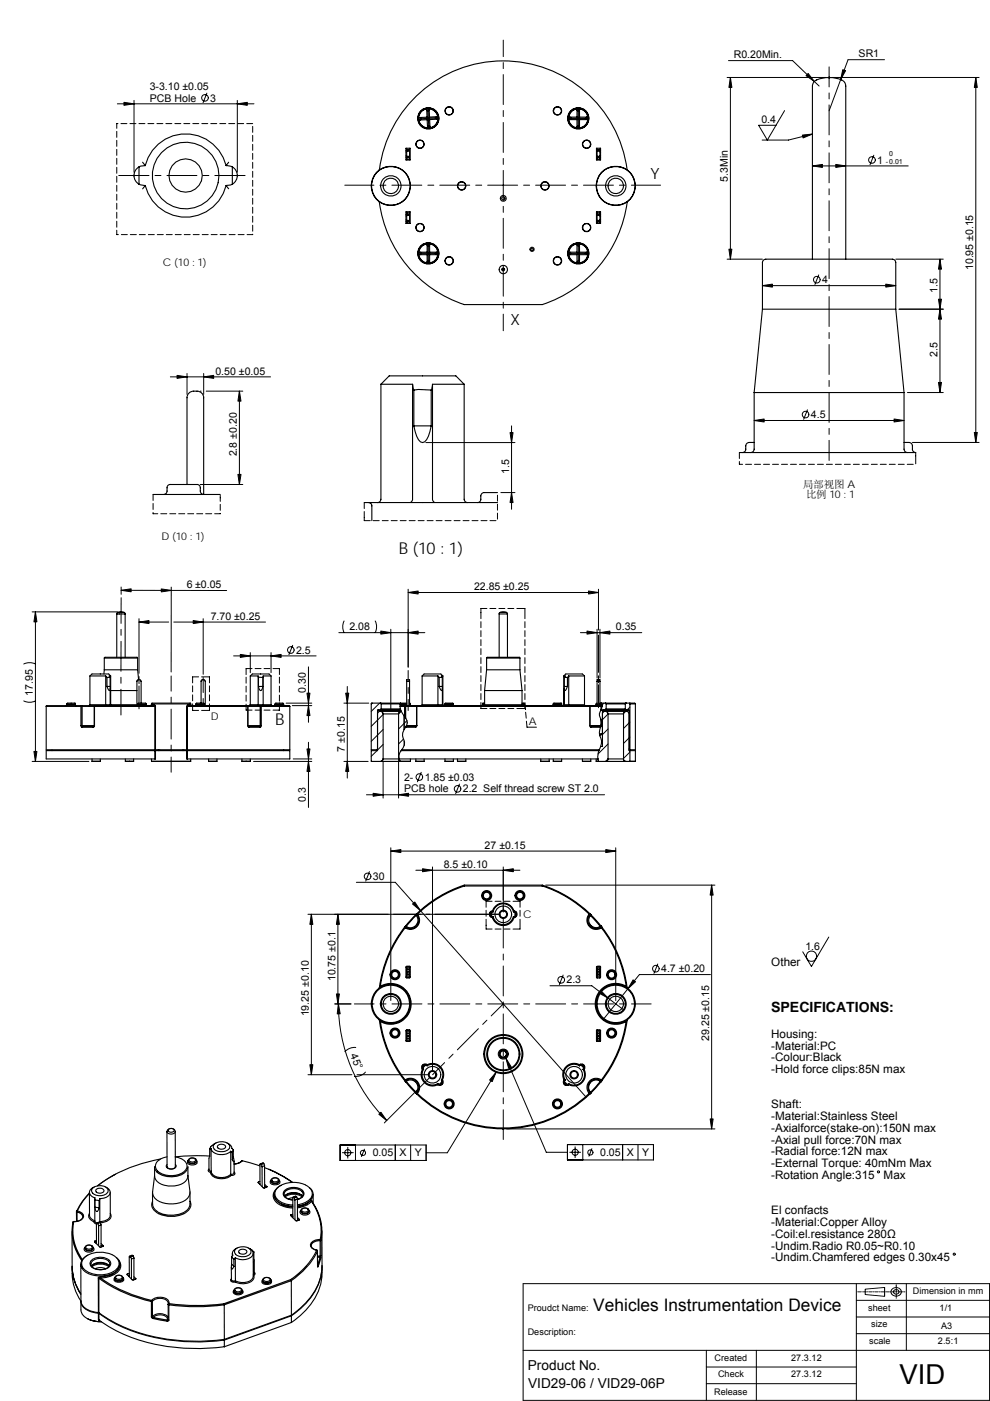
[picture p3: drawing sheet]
<svg xmlns="http://www.w3.org/2000/svg" width="210mm" height="297mm" viewBox="0 0 210 297" stroke-linecap="round" stroke-linejoin="round" font-family="sans-serif">
<defs><g id="words">
<text font-size="5.8" x="190.8" y="293.4">VID</text>
<text font-size="3.7" x="125.8" y="277.9">Vehicles Instrumentation Device</text>
<g font-size="3.5">
<text x="84.6" y="117.4">B (10 : 1)</text>
<text x="58.4" y="153.6">B</text>
</g>
<g font-size="3.3">
<text x="138" y="38">Y</text>
<text x="108.3" y="69">X</text>
</g>
<text font-size="3" x="163.6" y="214.5">SPECIFICATIONS:</text>
<g font-size="2.9">
<text x="111.9" y="290.6">Product No.</text>
<text x="112" y="294.4">VID29-06 / VID29-06P</text>
</g>
<g font-size="2.5">
<text x="163.6" y="204.9">Other</text>
<text x="163.6" y="220">Housing:</text>
<text x="163.6" y="222.5">-Material:PC</text>
<text x="163.6" y="225">-Colour:Black</text>
<text x="163.6" y="227.5">-Hold force clips:85N max</text>
<text x="163.6" y="235">Shaft:</text>
<text x="163.6" y="237.5">-Material:Stainless Steel</text>
<text x="163.6" y="240">-Axialforce(stake-on):150N max</text>
<text x="163.6" y="242.5">-Axial pull force:70N max</text>
<text x="163.6" y="245">-Radial force:12N max</text>
<text x="163.6" y="247.5">-External Torque: 40mNm Max</text>
<text x="163.6" y="250">-Rotation Angle:315</text>
<text x="187.4" y="250">Max</text>
<text x="163.6" y="257.5">El confacts</text>
<text x="163.6" y="259.9">-Material:Copper Alloy</text>
<text x="163.6" y="262.4">-Coil:el.resistance 280Ω</text>
<text x="163.6" y="264.9">-Undim.Radio R0.05~R0.10</text>
<text x="163.6" y="267.4">-Undim.Chamfered edges 0.30x45</text>
</g>
<g font-size="2.2">
<text x="155.6" y="12.4">R0.20Min.</text>
<text x="182.1" y="12.2">SR1</text>
<text x="31.7" y="19">3-3.10 ±0.05</text>
<text x="31.7" y="21.5">PCB Hole</text>
<text x="44.6" y="21.5">3</text>
<text x="161.5" y="26.1">0.4</text>
<text x="186.1" y="34.7">1</text>
<text x="154.4" y="38.5" transform="rotate(-90 154.4 38.5)">5.3Min</text>
<text x="34.5" y="56.4">C (10 : 1)</text>
<text x="206.4" y="57.3" transform="rotate(-90 206.4 57.3)">10.95 ±0.15</text>
<text x="174.4" y="60.1">4</text>
<text x="198.8" y="62.1" transform="rotate(-90 198.8 62.1)">1.5</text>
<text x="198.8" y="75.7" transform="rotate(-90 198.8 75.7)">2.5</text>
<text x="45.7" y="79.4">0.50 ±0.05</text>
<text x="172" y="88.7">4.5</text>
<text x="50.2" y="96.8" transform="rotate(-90 50.2 96.8)">2.8 ±0.20</text>
<text x="108" y="100.4" transform="rotate(-90 108 100.4)">1.5</text>
<text x="170.3" y="103.4">局部视图 A</text>
<text x="171" y="105.6">比例 10 : 1</text>
<text x="34.2" y="114.5">D (10 : 1)</text>
<text x="39.6" y="124.7">6 ±0.05</text>
<text x="100.5" y="125.1">22.85 ±0.25</text>
<text x="44.7" y="131.4">7.70 ±0.25</text>
<text x="74.1" y="133.6">2.08</text>
<text x="130.6" y="133.6">0.35</text>
<text x="62.8" y="138.6">2.5</text>
<text x="7" y="147.5" transform="rotate(-90 7 147.5)">17.95</text>
<text x="64.9" y="146.9" transform="rotate(-90 64.9 146.9)">0.30</text>
<text x="44.7" y="152.5">D</text>
<text x="112.1" y="153.7">A</text>
<text x="73.1" y="159.4" transform="rotate(-90 73.1 159.4)">7 ±0.15</text>
<text x="85.7" y="165.5">2-</text>
<text x="90.1" y="165.5">1.85 ±0.03</text>
<text x="64.9" y="170.1" transform="rotate(-90 64.9 170.1)">0.3</text>
<text x="85.7" y="168">PCB hole</text>
<text x="98.2" y="168">2.2 Self thread screw ST 2.0</text>
<text x="102.8" y="180">27 ±0.15</text>
<text x="94.1" y="184">8.5 ±0.10</text>
<text x="79.1" y="186.6">30</text>
<text x="111" y="194.7">C</text>
<text x="170.8" y="201.3">1.6</text>
<text x="71.1" y="208.1" transform="rotate(-90 71.1 208.1)">10.75 ±0.1</text>
<text x="120.2" y="208.5">2.3</text>
<text x="140.2" y="206.1">4.7 ±0.20</text>
<text x="65.5" y="215.5" transform="rotate(-90 65.5 215.5)">19.25 ±0.10</text>
<text x="150.4" y="220.7" transform="rotate(-90 150.4 220.7)">29.25 ±0.15</text>
<text x="74.3" y="223.8" transform="rotate(69 74.3 223.8)">45°</text>
<text x="79.1" y="245.2">0.05</text>
<text x="84.7" y="245.2">X</text>
<text x="88" y="245.2">Y</text>
<text x="127.3" y="245.1">0.05</text>
<text x="132.9" y="245.1">X</text>
<text x="136.2" y="245.1">Y</text>
</g>
<g font-size="1.9">
<text x="193.6" y="274.3">Dimension in mm</text>
<text x="111.9" y="277.9">Proudct Name:</text>
<text x="184.1" y="277.9">sheet</text>
<text x="184.8" y="281.3">size</text>
<text x="199.3" y="277.9">1/1</text>
<text x="199.6" y="281.9">A3</text>
<text x="111.9" y="283">Description:</text>
<text x="184.4" y="285">scale</text>
<text x="198.9" y="285">2.5:1</text>
<text x="151.6" y="288.5">Created</text>
<text x="152.3" y="292">Check</text>
<text x="167.8" y="288.5">27.3.12</text>
<text x="167.8" y="292">27.3.12</text>
<text x="151.5" y="295.7">Release</text>
</g>
<g font-size="1.5">
<text x="187.9" y="34.7">-0.01</text>
<text x="188.6" y="33">0</text>
</g>
</g></defs>
<g fill="none" stroke="#000" stroke-width=".21">
<path d="M43.9 19.7l-.8 2.1M106.7 8.5v3.5M106.7 13.3v1.2M106.7 15.8v6.4M154.2 16.4h21M154.5 12.8h13.6l5.6 5.4M154.9 16.4v38.5M175.8 16.4h.1M175.8 16.4l.1 .1M175.9 14.2v4.2M175.9 19.7v1.3M175.9 16.4l-.1 .1"/>
<path d="M176.6 16.4h31.1M187.6 12.7h-7.7l-4 10.8M207 16.4v77.4M24.8 27.9v1.2M24.8 29.8v1.2M24.8 31.7v1.2M24.8 33.6v1.2M24.8 35.5v1.2M24.8 37.4v1.3M24.8 39.3v1.3M24.9 22h29M25 26.2h-.2v1"/>
<path d="M25.2 37.2h6.4M25.7 26.2h1.2M27.6 26.2h1.2M28.4 37.1l.1 .2M28.4 21.3v15.2M28.4 37.1v.2M28.5 37.1l-.2 .2M29.5 26.2h1.2M31.4 26.2h1.2M32.9 37.2h1.2M33.3 26.2h1.2M35.2 26.2h1.2"/>
<path d="M35.4 37.2h6.4M37.1 26.2h1.3M39 26.2h1.3M40.9 26.2h1.3M42.8 26.2h1.3M43 37.2h1.3M44.7 26.2h1.3M45.6 37.2h6.4M46.6 26.2h1.3M48.5 26.2h1.3M50.3 37.2h.1M50.3 37.1l.1 .2"/>
<path d="M50.3 21.3v15.2M50.3 37.1v.2M50.4 37.1l-.2 .2M50.4 26.2h1.3M52.3 26.2h1.3M53.6 26.8v1.3M53.6 28.7v1.3M53.6 30.6v1.3M53.6 32.5v1.3M53.6 34.4v1.3M53.6 36.3v1.3M53.6 38.2v1.3"/>
<path d="M73.1 39.3h6.2M80.6 39.3h1.3M83.1 39.3h6.4M90.7 39.3h1.3M93.3 39.3h6.3M100.9 39.3h1.3M103.4 39.3h6.4M106.7 23.4v1.3M106.7 26v6.3M106.7 33.6v1.3M106.7 36.1v6.4M111.1 39.3h1.2"/>
<path d="M113.6 39.3h6.4M121.2 39.3h1.3M123.8 39.3h6.3M131.4 39.3h1.3M133.9 39.3h6.2M166.4 23.5l-3.6 6.2-1.9-3.1h3.7M172.3 35.2h20.3M172.3 28.4l-5.1 1.3h-5.6M175.9 22.2v6.4M175.9 29.9v1.2M175.9 32.4v6.4M185.3 32.9l-.8 2"/>
<path d="M24.8 41.2v1.3M24.8 43.1v1.3M24.8 45v1.3M24.8 46.9v1.3M24.8 48.8v.9h.3M25.7 49.7h1.3M27.6 49.7h1.3M29.5 49.7h1.3M31.5 49.7h1.2M33.4 49.7h1.2M35.3 49.7h1.2M37.2 49.7h1.2"/>
<path d="M39.1 49.7h1.2M41 49.7h1.2M42.9 49.7h1.3M44.8 49.7h1.3M46.7 49.7h1.3M48.6 49.7h1.3M50.5 49.7h1.3M53.6 49.7h-1.2M53.6 40.1v1.3M53.6 42v1.3M53.6 43.9v1.3M53.6 45.8v1.3"/>
<path d="M53.6 47.8v1.2M106.7 43.8v1.2M106.7 46.3v6.3M106.7 53.9v1.3M106.7 56.5v6.3M154.2 54.9h7.5M173.7 58.3l-.9 2M175.9 40v1.3M175.9 42.6v6.3M175.9 50.2v1.3M175.9 52.7v6.4M190 54.9h10.1"/>
<path d="M199.4 54.9v28.3M36.1 79.9h21.3M39.7 79.2v4.4M43.2 79.2v4.4M106.7 64.1v1.2M106.7 66.6v3.5M161.7 60.6h28.3M175.9 60.3v1.3M175.9 62.9v6.3M175.9 70.5v1.3M175.9 73v6.4M190.7 65.6h9.4"/>
<path d="M42.5 82.9h.2M43.7 82.9h7.8M50.8 82.9v19.8M90.3 93.8h18.9M108.5 90.3v17.7M156.8 95.9v1.3M156.8 97.9v.5h.7M158.1 98.4h1.3M160 89.2h31.7M160 98.4h1.3M161.9 98.4h1.3M163.9 98.4h1.2"/>
<path d="M165.8 98.4h1.2M167.7 98.4h1.2M169.6 98.4h1.2M171.3 86.9l-.8 2M171.5 98.4h1.2M173.4 98.4h1.2M175.3 98.4h1.3M175.9 80.7v1.2M175.9 83.2v6.4M175.9 90.8v1.3M175.9 93.4v4.2M177.2 98.4h1.3"/>
<path d="M179.1 98.4h1.3M181 98.4h1.3M182.9 98.4h1.3M184.8 98.4h1.3M186.7 98.4h1.3M188.6 98.4h1.3M190.5 98.4h1.3M192.4 98.4h1.3M192.5 83.2h7.6M193.5 93.8h14.2M194.2 95.9v2.4M32.5 104.8v1.3"/>
<path d="M32.5 106.7v1.3M32.5 108.6v.3h1M34.1 108.9h1.3M36 108.9h1.3M37.9 108.9h1.3M39.8 108.9h1.3M41.7 108.9h1.3M42.5 102.7h9M43.6 108.9h1.3M46.7 108.8l-1.2 .1M46.7 105v1.3M46.7 106.9v1.3"/>
<path d="M77.3 106.6v1.2M77.3 108.5v1.9h1.2M79.2 110.4h1.2M81.1 110.4h1.2M83 110.4h1.2M84.9 110.4h1.2M86.8 110.4h1.3M88.7 110.4h1.3M90.6 110.4h1.3M92.5 110.4h1.3M94.4 110.4h1.3M96.3 110.4h1.3"/>
<path d="M98.2 110.4h1.3M100.1 110.4h1.3M102 110.4h1.3M103.9 110.4h1.3M105.5 106.9v1.3M105.5 105v1.3M105.5 108.8v1.3M106.2 104.4h3M6.8 129.7h18.2M7.5 129.7v31.7M25.6 129.7h.1M25.6 129.7l.1 .1"/>
<path d="M25.7 129.7v.1M25.7 133.4v1.3M25.7 136v6.3M25.7 126.7v5.5M25.7 125.2h22.4M25.7 124.5v1.5M25.7 129.7l-.1 .1M29.5 131.2v11.5M29.5 131.9h6.3M36.3 124.5v18M36.9 131.9h19.4M43.1 131.2v11.8"/>
<path d="M49.6 139.1h17.5M53.1 138.4v4.2M57.5 138.4v4.2M62.1 136.8l-.8 2M71.9 134.1h18.2M73 131.7a2.76 2.76 0 0 0 0 2.4M79.6 131.7a2.76 2.76 0 0 1 0 2.4M82.9 133.4v17.3M86.6 124.9v16.5M86.6 125.6h40.3M102 131.8v1.3M102 133.7v1.3"/>
<path d="M102 135.6v1.3M102 137.5v1.3M102 139.4v1.3M103.3 129h-1.3v2.2M103.9 129h1.3M105.8 129h1.3M107.7 129h1.3M109.6 129h1.7v2.2M111.3 131.8v1.3M111.3 133.7v1.3M111.3 135.6v1.3M111.3 137.5v1.3"/>
<path d="M111.3 139.4v1.3M123.1 134.1h13M126.6 133.4v10.4M126.9 124.9v8.7M126.9 134.7v7.9M127.3 133.4v10.4M5 148.6a2.79 2.79 0 0 0 2.5 0M5 140.8a2.85 2.85 0 0 1 2.5 0M25.7 143.6v1.3M25.7 146.1v5.5M29.5 145.4v4.9M29.5 143.4v1.5"/>
<path d="M36.3 143.3v3.2M36.3 147.8v1.3M36.3 150.3v6.4M36.3 158v1.2M40.9 149.2v1.4h1.2M40.9 145.4v1.3M40.9 147.3v1.3M42.1 143.5h-1.2v1.3M42.8 143.5h1.6v1.3M43.1 143.7v3.1M43.1 148.1v1.3M44.4 149.2v1.4h-1.6"/>
<path d="M44.4 145.4v1.3M44.4 147.3v1.3M52.2 143.6v1.2M52.2 145.5v1.2M52.2 147.4v1.3M52.2 149.3v1.3h1.3M53.5 141.8h-1.3v1.2M54.1 141.8h1.3M54.1 150.6h1.3M56 141.8h1.3M56 150.6h1.3M57.9 141.8h1.4v1.2"/>
<path d="M59.3 143.6v1.2M59.3 145.5v1.2M59.3 147.4v1.3M59.3 149.3v1.3h-1.4M60.7 149.1h5.4M62 149.6h4.1M65.4 141.4v11.7M65.4 157.4v13.8M72.9 149.1h5.3M73.7 145.5v19.5M80 159.2l-1.3 1.2M80.5 149.1l-1.8 1.7"/>
<path d="M81.3 154.7l-2.6 2.5M81.3 157.8l-1.2 1.2M81.3 151.5l-2.6 2.5M85.1 150.8l-.6 .6M85.6 156.7l-1.1 1M86.3 152.8l-1.8 1.8M86.6 142.2v2.3M86.6 145.8v1.2M86.6 148.3v2.3M102 148.9v1.3h1.3M102 141.3v1.3M102 143.2v1.3"/>
<path d="M102 145.1v1.3M102 147v1.3M103.9 150.2h1.3M105.8 150.2h1.3M107.7 150.2h1.3M111.3 148.9v1.3h-1.7M111.3 149.2l.1 1.2M111.3 141.3v1.3M111.3 143.2v1.3M111.3 145.1v1.3M111.3 147v1.3M111.5 151l.1 1.3"/>
<path d="M111.7 152.9l.1 1.3h2M126.9 145.2v4.9M126.9 143.3v1.5M128.1 149.1l-.4 .4M129 151.4l-1.4 1.4M129 154.6l-1.2 1.1M129 157.7l-2.2 2.2M132.7 150.8l-.5 .5M133.6 149.9l-.5 .6M133.6 153.1l-1.4 1.4M133.6 156.3l-1.4 1.3M133.6 159.4l-1.4 1.4"/>
<path d="M6.8 161.4h12.1M36.3 160.5v3.2M53.8 161.4h12.3M62.2 160.9h3.9M72.9 161.4h5.2M77.7 168.5h50.5M81.3 161l-.4 .4M81.3 161.6v7.6M82.9 179.7v32.4M84.5 161.6v7.6M84.6 160.8l-.1 .1M89.3 163.7l-.8 2.1"/>
<path d="M97.5 166.2l-.9 2.1M129 160.9l-.6 .5M130.6 179.7v32.4M65.3 193.8h40.7M66 193.8v34.1M71.7 193.8v19.1M75.6 187.1h8.2l40.6 45.6M78.4 184.8l-.8 2M82.9 180.4h47.7M88.2 184.5h22.1M91.7 183.8v43.4M103.1 194.9v2.1h1.3"/>
<path d="M103.1 193v1.3M104.4 191.1h-1.3v1.3M105 197h1.3M105 191.1h1.3M106.7 183.8v9.6M106.7 194.6v6.4M106.9 197h1.3M106.9 191.1h1.3M108.8 191.1h1.5v1.3M110.3 194.9v2.1h-1.5M110.3 193v1.3M115.7 187.7h35.9"/>
<path d="M150.9 187.7v51.7M175.8 198.7l-3.7 6.2-1.8-3.1M71 212.9h3.4M71.8 212.9a35 35 0 0 0 10.2 24.7M75.2 212.9h4.1M80.6 212.9h1.3M83.1 212.9h6.4M90.8 212.9h1.2M93.3 212.9h6.4M100.9 212.9h1.3M101.5 218.1l-4.5 4.5M103.3 216.3l-.9 .9"/>
<path d="M103.5 212.9h6.3M106.7 202.3v1.2M106.7 204.8v6.4M106.7 212.4v1.3M106.7 215v6.3M106.7 212.9l-2.5 2.5M111.1 212.9h1.3M113.6 212.9h6.4M116.6 209h8.9l6.7 5.1M119.4 206.7l-.8 2M121.2 212.9h1.3M123.8 212.9h6.3"/>
<path d="M131.4 212.9h1.3M133.9 212.9h4.2M139.5 204.4l-.8 2M150.7 206.6h-15.1l-7.6 9.5M65.3 227.9h9.3M75.5 222.1a2.82 2.82 0 0 0-2.3 .9M75.7 227.9h15.3M77.5 227.3a2.68 2.68 0 0 1-2.3 .9M91.2 228.3l-9.7 9.8M94.3 225.3l-2.5 2.6M96.1 223.5l-.9 .9M105.2 227.4l-10.3 17h-4.5"/>
<path d="M106.7 239.4h.1M106.7 239.3l.1 .1M106.7 222.6v1.3M106.7 225.1v6.4M106.7 232.7v1.3M106.7 235.3v6.3M106.8 239.3l-.1 .1M107.3 224.4l8.6 19.9h4.5M107.5 239.4h44.1M72.1 242.8h18.3v3.2h-18.3zM72.6 244.4h2.3M73.8 243.2v2.4"/>
<path d="M75.4 242.8v3.2M77.3 243.6l-.6 1.6M83.8 242.8v3.2M87.1 242.8v3.2M120.4 242.7h18.2v3.2h-18.2zM120.8 244.3h2.3M122 243.1v2.3M123.6 242.7v3.2M125.5 243.5l-.6 1.6M132.1 242.7v3.2M135.3 242.7v3.2M111 272.2h98.9v24.7h-98.9z"/>
<path d="M181.6 279.2h28.3M181.6 272.2v24.7M181.6 275.7h28.3M192.2 272.2v14.1M202.2 265.7h.3v.4h-.2zM111 286.3h98.9M149.8 286.3v10.6M149.8 293.4h31.8M149.8 289.8h31.8M160.4 286.3v10.6M181.6 282.8h28.3"/>
<circle cx="43.5" cy="20.8" r=".7"/>
<circle cx="184.9" cy="33.9" r=".7"/>
<circle cx="173.2" cy="59.3" r=".71"/>
<circle cx="170.9" cy="87.9" r=".7"/>
<circle cx="61.7" cy="137.8" r=".7"/>
<circle cx="88.9" cy="164.7" r=".7"/>
<circle cx="97.1" cy="167.2" r=".7"/>
<circle cx="78" cy="185.8" r=".7"/>
<circle cx="119" cy="207.7" r=".71"/>
<circle cx="139.1" cy="205.4" r=".71"/>
<circle cx="172.1" cy="202.7" r="1.09"/>
<circle cx="73.8" cy="244.4" r=".66"/>
<circle cx="77" cy="244.4" r=".55"/>
<circle cx="122" cy="244.3" r=".66"/>
<circle cx="125.2" cy="244.3" r=".55"/>
<circle cx="186.3" cy="248.5" r=".22"/>
</g>
<g fill="none" stroke="#000" stroke-width=".23">
<path d="M29.5 39.1l1.3 .2M29.5 35.4a2.11 2.11 0 0 0 0 3.7M29.5 35.4v3.7M30.2 34.4l.6 .7M30.8 35.1l-1.3 .3M30.8 35.1a8.8 8.8 0 0 1 8.6-6.7 8.8 8.8 0 0 1 8.6 6.7M30.8 39.3a8.8 8.8 0 0 0 8.6 6.8 8.8 8.8 0 0 0 8.6-6.8M30.8 39.3l-.6 .7M48 35.1l1.3 .3M48 39.3l.5 .7M48.5 34.4l-.5 .7M49.3 39.1l-1.3 .2"/>
<path d="M49.3 35.4a2.11 2.11 0 0 1 0 3.7M49.3 35.4v3.7M86.1 31.4h.9v2.5h-.9zM86.1 33.3h.2M86.1 33.4l.2 .1M86.1 32.2h.2M86.1 33h.2M86.3 31.7v.4M86.3 33.1v.2M86.3 33.3v.2M86.3 31.4v.3M86.3 32.1v1"/>
<path d="M86.3 33.5v.4M86.3 31.8l-.2 .1M86.3 32.1h.6M86.3 33.1h.6M86.3 31.7h.6M86.3 33.5h.6M86.3 33.8h.6M86.9 31.9v.2M86.9 33.1v.2h-.6M86.9 31.7v.2M86.9 33.3v.2M86.9 31.4v.3"/>
<path d="M86.9 32.1v1M86.9 33.5v.4M86.9 31.9h-.8M89.1 24.9v.5M89.1 24.9l.2 .3M89.3 25.2l-.2 .2M90.5 23.3l.1 1.5M90.5 23.3l.3 .3M90.6 24.8l-1.5 .1M90.6 24.8l.5 .6M90.6 25.4h-1.5M90.6 25.4l.1 1.5"/>
<path d="M90.8 23.6v1.5M90.8 25.1l-1.5 .1M90.8 25.1l.1 1.5M90.9 26.6l.3 .3M90.9 26.6l-.2 .3M91 23.3l.1 1.5M91 23.3h-.5M91 23.3l-.2 .3M91.1 24.8l-.5 .6M91.1 25.4l.1 1.5M91.2 26.9h-.5M92.4 25l.2 .3"/>
<path d="M92.4 25l-1.6 .1M92.6 24.7v.6M92.6 24.7l-1.5 .1M92.6 24.7l-.2 .3M92.6 25.3l-1.5 .1M92.9 25l-.1 .7-.4 .7-.7 .6-.8 .1-.8-.1-.6-.4-.5-.7-.2-.7 .1-.8 .4-.7 .7-.5 .8-.1 .7 .1 .7 .4 .4 .6 .3 .8M120.9 24.8v.6M120.9 24.8h1.5M120.9 25.4h1.5M120.9 24.8l.3 .3M121.2 25.1h3M121.2 25.1l-.3 .3"/>
<path d="M122.4 23.3v1.5M122.4 25.4v1.5M122.4 23.3h.5M122.4 26.9h.5M122.4 23.3l.3 .3M122.4 24.8l.5 .6M122.7 23.6v3M122.7 26.6l.2 .3M122.7 26.6l-.3 .3M122.9 23.3v1.5M122.9 25.4v1.5M122.9 24.8h1.5"/>
<path d="M122.9 25.4h1.5M122.9 23.3l-.2 .3M122.9 24.8l-.5 .6M124.2 25.1l.2 .3M124.4 24.8v.6M124.4 24.8l-.2 .3M126.5 31.4h.9v2.5h-.9zM126.6 31.9v.2M126.6 33.1v.2M126.6 31.7v.2M126.6 33.3v.2M126.6 31.4v.3"/>
<path d="M126.6 32.1v1M126.6 33.5v.4M126.6 31.9h.8M126.6 32.1h.7M126.6 33.1h.7M126.6 31.7h.7M126.6 33.5h.7M126.6 33.8h.7M127.3 31.7v.4M127.3 33.1v.2h-.7M127.3 31.4v.3M127.3 32.1v1"/>
<path d="M127.3 33.5v.4M127.3 31.8l.1 .1M127.3 32.2h.1M127.3 33h.1M127.4 33.3l-.1 .2M127.4 33.4l-.1 .1M133 36a26.5 26.5 0 0 0-26.3-23.1 26.5 26.5 0 0 0-26.3 23.2M133 36l.1 .1M80.4 42.7l.1 .1M86.1 44.9h.9v2.5h-.9zM86.1 45.6h.2M86.1 46.9h.2"/>
<path d="M86.1 47l.2 .1M86.1 45.8h.2M86.1 46.6h.2M86.3 45.5v.2M86.3 46.7v.2M86.3 45.3v.2M86.3 46.9v.2M86.3 44.9v.4M86.3 45.7v1M86.3 47.1v.3M86.3 45.4l-.2 .1M86.3 45.5h.6"/>
<path d="M86.3 45.7h.6M86.3 46.7h.6M86.3 46.9h.6M86.3 45.3h.6M86.3 47.1h.6M86.3 45h.6M86.9 45.5v.2M86.9 46.7v.2M86.9 45.3v.2M86.9 46.9v.2M86.9 44.9v.4M86.9 45.7v1"/>
<path d="M86.9 47.1v.3M89.1 53.5h1.5M89.1 54h1.5M89.1 53.5v.5M89.1 53.5l.2 .2M89.3 53.7h3.1M89.3 53.7l-.2 .3M90.6 52h.5M90.6 55.5h.5M90.6 52v1.5M90.6 54v1.5M90.6 53.5l.5 .5"/>
<path d="M90.6 52l.2 .2M90.8 52.2v3M90.8 55.2l.3 .3M90.8 55.2l-.2 .3M91.1 53.5h1.5M91.1 54h1.5M91.1 52v1.5M91.1 54v1.5M91.1 52l-.3 .2M91.1 53.5l-.5 .5M92.4 53.7l.2 .3M92.6 53.5v.5"/>
<path d="M92.6 53.5l-.2 .2M106.5 41.8h.5l.1 .3-.1 .2h-.5l-.1-.2zM106.6 56.9h.3v.5h-.3zM106.7 57.1h.1l-.1 .1zM107 57.1l-.2-.2h-.2l-.1 .3 .2 .2M112.7 52.7h.3v.4h-.3zM120.9 53.5h1.5M120.9 53.5v.5M120.9 54h1.5M120.9 53.5l.3 .2M121.2 53.7l-.3 .3M121.2 53.7h3"/>
<path d="M122.4 52h.5M122.4 52v1.5M122.4 54v1.5M122.4 55.5h.5M122.4 52l.3 .2M122.4 53.5l.5 .5M122.7 52.2v3M122.7 55.2l-.3 .3M122.7 55.2l.2 .3M122.9 52v1.5M122.9 54v1.5M122.9 53.5h1.5"/>
<path d="M122.9 54h1.5M122.9 52l-.2 .2M122.9 53.5l-.5 .5M124.2 53.7l.2 .3M124.4 53.5v.5M124.4 53.5l-.2 .2M126.5 44.9h.9v2.5h-.9zM126.6 45.5v.2M126.6 46.7v.2M126.6 45.3v.2M126.6 46.9v.2M126.6 44.9v.4"/>
<path d="M126.6 45.7v1M126.6 47.1v.3M126.6 45.5h.7M126.6 45.7h.7M126.6 46.7h.7M126.6 46.9h.7M126.6 45.3h.7M126.6 47.1h.7M126.6 45h.7M127.3 45.5v.2M127.3 46.7v.2M127.3 45.3v.2"/>
<path d="M127.3 46.9v.2M127.3 44.9v.4M127.3 45.7v1M127.3 47.1v.3M127.3 45.6h.1M127.3 46.9h.1M127.3 45.4l.1 .1M127.3 45.8h.1M127.3 46.6h.1M127.4 47l-.1 .1M133.1 42.7a26.7 26.7 0 0 1-18.1 21.9h-16.5a26.5 26.5 0 0 1-18-21.8M172.3 54.9v-36.7a1.61 1.61 0 0 1 1.5-1.5 6.7 6.7 0 0 1 5.1 .5l.4 .6 .1 .4v36.7"/>
<path d="M161.7 65.6v-10a.73 .73 0 0 1 .7-.7h26.9a.73 .73 0 0 1 .7 .7v10M161.7 65.6h28.3M161.7 65.6l-1.7 17.6M190 65.6l1.7 17.6M80.8 81.5v24.4a.73 .73 0 0 1-.7 .7M80.8 81.5h6.7l.3 1.2M80.8 81.5l1.7-1.8h14.2l1.7 1.8M87.5 81.7v24.2l-.3 .5M87.8 90.3a5.8 5.8 0 0 0 1.4 3.4l.4 .1a2.61 2.61 0 0 0 1.6-2.3l.3-1.2M87.8 82.7l.9-.1 2.8 .1M87.8 82.7v7.6M87.8 90.3h3.7"/>
<path d="M91.5 82.7v7.6M91.7 81.7v24.2l.4 .5M98.4 81.5v24.4a.73 .73 0 0 0 .8 .7M98.4 81.5h-6.7l-.2 1.2M160 83.2v12a.73 .73 0 0 1-.8 .7M160 93.8h-1.1a.72 .72 0 0 0-.7 .7v.7a.7 .7 0 0 1-.7 .7M160 83.2h31.7M191.7 83.2v12a.73 .73 0 0 0 .8 .7M191.7 93.8h1.1a.72 .72 0 0 1 .7 .7v.7a.71 .71 0 0 0 .7 .7h-37.4M32.5 104.8h14.2M39.7 102.7v-18.4a1.58 1.58 0 0 1 2.1-1.4 1.41 1.41 0 0 1 1.4 1.4v20.5a.72 .72 0 0 1-.7-.7v-.7a.66 .66 0 0 0-.7-.7h-5.2a.84 .84 0 0 0-1.2 .7v.7a.72 .72 0 0 1-.7 .7M77.3 106.6h28.2"/>
<path d="M78.2 106.6a.69 .69 0 0 1 .7 .7v3.1M105.5 104.4h-2.3a.88 .88 0 0 0-1.2 .7v.8a.69 .69 0 0 1-.7 .7M22.1 139.5l.1-.1h6.9l.1 .1M24.8 130.2h1.7M24.8 130.2v9.2M25 129.9l-.2 .3M25 129.9l.6-.2 .7 .2M25 129.9h1.3M26.3 129.8l.2 .4M26.5 130.2v9.2M29.2 139.5h-7.1v2.5M29.2 139.5v2.5"/>
<path d="M103.2 139.5l.1-.1h6.9l.1 .1M106.1 129.8l.8-.1 .5 .2M107.4 129.8l.2 .4M107.4 129.9h-1.4l-.1 .3M107.6 130.2h-1.7v9.2M107.6 130.2v9.2M110.3 139.5h-7.1v2.5M110.3 139.5v2.5M9.8 149.8h7.4M9.8 149.8v9.2h23.1M11 159v.2M14.2 149.4l-.2 .2"/>
<path d="M14.2 149.4h1.8M14.2 149.2h1.8M14.2 149.2v.2M14.2 149.2l.1-.1h1.6l.1 .1M16 149.4l.2 .2M16 149.2v.2M17.2 153.8l.2 .4M17.2 153.8h.2M17.2 149.8h.2M17.2 149.8v4M17.3 149.6h-7.4l-.1 .2M17.3 149.6l.1 .2"/>
<path d="M17.3 149.6h2.9M17.3 149.6l-.1 .2M17.4 149.8h2.6M17.4 153.8h2.6M17.4 154.2h2.4M17.4 153.8l.1 .2M17.4 149.8v4M17.5 154h2.4M17.5 154l-.1 .2M19.1 149.4l-.2 .2M19.1 149.4h3.3M19.1 143.3h3.3"/>
<path d="M19.1 143.3l.4-.4h3.6l.4 .4M19.1 143.3v6.1M19.9 154l-.1 .2M20 153.8l-.1 .2M20 153.8h.1M20 149.8h.1M20 149.8v4M20 149.8h12.9M20 153.8l-.2 .4M20.2 149.6l-.2 .2M20.2 149.6h12.4M22.1 142h7.1"/>
<path d="M22.1 142l-.1 .9M22.4 149.4h1M22.4 149.4v.2M22.4 143.3l.3 .3M22.4 143.3v6.1M22.7 143.6h.6M22.7 145.5l.5 .9 .1-.9M22.7 145.5h.6M22.7 143.6v1.9M23.3 149.4l.2 .2M23.3 143.6v1.9M23.4 149.4h5.6"/>
<path d="M23.4 145.9v3.5M23.5 143.3v6.2l.2 .1M23.5 143.3h-.3l.1 .3M23.5 146.4h5.5M29.2 142l.2 2.1M29.2 149.2l.1-.1h1.6l.1 .1M29.2 149.4h1.8M29.2 149.2h1.8M29.2 149.2v.2M29.4 144.1l-.4 .3v5.2l.2-.2M29.4 144.1l.4 .1 .1 .3v4.6M31 149.4l.2 .2"/>
<path d="M31 149.2v.2M32.1 149.4l-.1 .2M32.1 149.2h8.3M32.1 149.2v.2M32.1 149.4h.6M32.2 149.2v-.1h8.1l.1 .1M32.6 149.6l.3 .2M32.7 149.4l.3 .4M32.7 149.4l-.1 .2M32.9 149.8h.1M32.9 159h.1M32.9 159.2h.1"/>
<path d="M32.9 159.2h-23.1v1.7h23.1M32.9 149.8v9.2M32.9 159.2v1.7M33 159h6.6M33 159.2h6.6M33 159.2v1.7h-.1M33 149.8v9.2M33.6 159v.2M33.9 159v.2M38.7 159v.2M39 159v.2M39.6 149.8h.1"/>
<path d="M39.6 159h.1M39.6 159.2v1.7h.1M39.6 159.2h.1M39.6 149.8v9.2M39.7 149.8h12.8M39.7 159.2h21.8v1.7h-21.8M39.7 149.8v9.2M39.7 159.2v1.7M39.9 149.4l-.3 .4M39.9 149.4l.1 .2M40 149.6l-.3 .2M40 149.6h12.4"/>
<path d="M40.4 149.4l.2 .2M40.4 149.2v.2h-.5M41.6 149.4l-.2 .2M41.6 149.2l.1-.1h1.5l.2 .1M41.6 149.4h1.8M41.6 149.2h1.8M41.6 149.2v.2M42.7 149.1v-4.7l.2-.3h.4l.2 .4v5.1l-.2-.2M43.4 149.2v.2M52.4 149.6l.2 .2M52.4 149.6l.1 .2M52.4 149.6h2.9"/>
<path d="M52.5 153.8l.3 .4M52.5 153.8h.1M52.5 149.8h.1M52.5 149.8v4M52.6 153.8l.1 .2M52.6 149.8h2.6M52.6 153.8h2.6M52.6 149.8v4M52.7 154l.1 .2M52.7 154h2.4M52.8 154.2h2.4M53.1 149.4l-.2 .2"/>
<path d="M53.1 149.4h1.7M53.1 143.3h1.7v.3M53.1 143.3l.4-.4h3.6l.4 .4M53.1 143.3v6.1M54.8 149.4l-.1 .2M54.8 149.4h1M54.8 143.4v6M54.8 145.5l.2 .6 .3 .3 .3-.3 .2-.6M54.8 143.6h1M54.8 145.5h1M54.8 143.6v1.9M55.1 154l.1 .2"/>
<path d="M55.2 153.8l-.1 .2M55.2 153.8h.2M55.2 149.8h.2M55.2 149.8v4M55.3 149.6l-.1 .2M55.3 149.6l.1 .2M55.3 149.6h6l.2 .2M55.4 153.8l-.2 .4M55.4 149.8h6.1M55.4 149.8v4M55.8 143.6v1.9M55.8 149.4l.1 .2"/>
<path d="M55.8 149.4h1.7M55.8 143.4v6M57.5 149.4l.2 .2M57.5 143.3h-1.7v.3M57.5 143.3v6.1M58.4 149.4l-.2 .2M58.4 149.2l.1-.1h1.5l.2 .1M58.4 149.4h1.8M58.4 149.2h1.8M58.4 149.2v.2M60.1 149.4l.2 .2M60.2 149.2v.2"/>
<path d="M60.2 159v.2M61.5 149.8v9.2h-21.8M80.1 150.7h4.9M80.1 158.8l-.2 .2M80.1 150.7v8.5h-1.4v2.2h2M80.7 149.1h-2v9.9h1.4M80.7 150.5h-.5l-.1 .2M80.7 150.5h4.3M80.7 149.1l.2 .1M80.7 149.1h4.3M80.7 150.8l.4 .1 .2 .5M80.7 150.8h4.4l-.4 .1-.2 .5"/>
<path d="M80.7 150.8h-.3l-.3 .4M80.9 150.3h4M80.9 150.3l-.2 .2M80.9 149.2h4M80.9 149.2v1.1M81.3 151.4h3.2M81.3 151.4v9.5M84.5 151.4v9.5M84.9 149.8h.9M84.9 149.8a3.1 3.1 0 0 0 .9 2.1M84.9 149.6v.2M84.9 149.6h1"/>
<path d="M84.9 149.4v.2M84.9 149.4h1.4M84.9 149.2v.1M84.9 149.2h1.4M84.9 149.2v.2M85 149.1l-.1 .1M85 149.1h1.3M85.1 159.2l-.5 .9 .1 .8M85.1 159.2h41.9M85.2 159h41.9M85.2 159l-.1 .2M85.7 151.8v2.9"/>
<path d="M85.7 157.1v1M85.8 149.8h.2M85.8 151.9l.2 .4M85.8 149.8v2.1M85.9 149.6l.1 .2M85.9 149.6h2.6M85.9 149.6l-.1 .2M86 154.2a2.68 2.68 0 0 0-.2 3.1l-.2 1-.4 .7M86 154.2h2.1M86 154.2h.1M86 149.8h2.4M86 152.3a1.4 1.4 0 0 1 .2 1.5"/>
<path d="M86 149.8v2.5M86.1 154l-.1 .2M86.1 154h.1M86.2 154h-.1M86.2 154h2.1M86.2 153.8h2.1M86.2 153.8l-.1 .2M86.3 144.5v-.4h.6v.4M86.3 144.5v5.1M86.3 144.5h.6M86.4 153.1v.2M86.9 149.1l.2 .1"/>
<path d="M86.9 144.5v5.1M86.9 149.2h.2M87 149.4l.2 .2M87.1 149.2v.2h-.2M88.3 154l-.2 .2M88.3 153.8v.2M88.3 153.8h.1M88.4 149.8h36.7M88.4 153.8l-.3 .4M88.4 149.8v4M88.5 149.6l-.2 .1v4.1M88.5 149.6h36.5"/>
<path d="M88.5 149.6l-.1 .2M89.5 149.4l-.2 .2M89.5 149.4h3.4M89.5 143.3h3.4M89.5 143.3l.5-.4h3.5l.4 .4M89.5 143.3v6.1M92.9 149.4h.9M92.9 149.4v.2M92.9 143.3l.3 .3M92.9 143.3v6.1M93.2 143.6h.6M93.2 145.5l.5 .9 .1-.9"/>
<path d="M93.2 143.6v1.9M93.2 145.5h.6M93.8 149.4l.2 .2M93.8 143.6v1.9M93.8 145.9v3.5M93.8 149.4h.1M93.9 143.3v6.2l.2 .1M93.9 143.3h-.3l.2 .3M94.4 149.4l-.2 .2M94.4 149.2l.1-.1h.8a.69 .69 0 0 1 .9 .1M94.4 149.4h1.8M94.4 149.2h1.8"/>
<path d="M94.4 149.2v.2M96.1 149.4l.2 .2M96.2 149.2v.2M102.3 149.4l-.1 .2M102.3 149.2v.2M102.3 149.4h.5M102.3 149.2h.5M102.8 149.4l-.2 .2M102.8 149.1h-.4l-.1 .1M102.8 149.4h7.9M102.8 146.4h7.9M102.8 146.4v3"/>
<path d="M103.2 142h7.1M103.2 142l-.4 4.4M110.3 142l.4 4.4M110.7 149.4l.2 .2M110.7 149.1h.4l.1 .1M110.7 146.4v3M110.7 149.4h.5M110.7 149.2h.5M111.1 149.4l.2 .2M111.2 149.2v.2M117.3 149.4l-.1 .2M117.3 149.2h1.8"/>
<path d="M117.3 149.2v.2M117.4 149.2l.1-.1h1.5l.1 .1M119.1 149.4l.2 .2M119.1 149.2v.2h-1.8M119.6 149.4l-.2 .2M119.6 143.3h.3l-.2 .3M119.6 143.3l.4-.4h3.5l.5 .4M119.6 143.3v6.1M119.6 149.4h.1M119.7 149.4l-.2 .2M119.7 149.4h.9M119.7 145.9v3.5"/>
<path d="M119.7 143.6h.7M119.7 145.5l.1 .9 .6-.9M119.7 143.6v1.9M119.7 145.5h.7M120.4 143.6v1.9M120.6 149.4h3.4M120.6 149.4v.2M120.6 143.3h3.4M120.6 143.3l-.2 .3M120.6 143.3v6.1M124 149.4l.2 .2M124 143.3v6.1"/>
<path d="M125 149.6l.2 .2M125 149.6l.1 .2M125 149.6h2.6M125.1 153.8l.2 .4M125.1 153.8h.1M125.1 149.8h.1M125.1 149.8v4M125.2 153.8v.2M125.2 149.8h2.3M125.2 153.8h2.3M125.2 149.8v4M125.2 154l.1 .2"/>
<path d="M125.2 154h2.1M125.3 154.2h2.1M126.4 149.4l-.1 .2M126.4 149.2v.2M126.4 149.4h.2M126.4 149.2h.2M126.6 149.1l-.1 .1M126.6 144.5v-.4h.7v.4M126.6 144.5v5.1M126.6 144.5h.7M127 159.2l-.2 1v.7M127.1 155.6h.7"/>
<path d="M127.1 159l-.1 .2M127.3 155.6v.4M127.3 144.5v5.1M127.3 149.4h.4M127.3 149.2h.3M127.3 149.1h1.1M127.3 154l.1 .1M127.4 154.2a3.4 3.4 0 0 0 .2 2.8l-.2 1.1-.3 .9M127.4 154.1v.1M127.4 154v.1M127.5 153.8l-.2 .2M127.5 150.6a1.52 1.52 0 0 0 0 1.9"/>
<path d="M127.5 149.8h.2M127.5 152.5l.1 .8-.1 .5M127.5 153.8h.1M127.5 149.8v.8M127.5 152.5v1.3M127.5 153.8l-.1 .3M127.6 149.6l-.1 .2M127.6 149.6l.1 .1M127.6 149.6h.1M127.6 149.1v.1M127.6 157.5h.2M127.6 149.2l.1 .2"/>
<path d="M127.7 149.6v.1M127.7 149.4v.2M127.7 149.8l-.2 .8M127.7 149.7v.1M127.8 155.4l-.2 .2M127.8 150.7h5.6M127.8 150.7v7.5l-.4 .1M127.8 151.2l.3-.4h.5l.2 .2 .2 .4M127.8 155.8h-.6M128.4 149.1l.2 .1M128.4 150.5h-.5l-.1 .2M128.4 149.1h4.4"/>
<path d="M128.4 150.5h4.4M128.4 150.8h4.4M128.6 150.3l-.2 .2M128.6 149.2h4M128.6 149.2v1.1M129 151.4h3.2M129 151.4v9.5M132.2 151.4v9.5M132.6 149.2v1.1h-4M132.7 150.3l.1 .2M132.8 150.8l-.4 .1-.2 .5M132.8 150.8h.3l.3 .4"/>
<path d="M132.8 150.5h.5l.1 .2M132.8 149.1l-.2 .1M132.8 149.1h.8M133.4 158.8l.2 .2M133.4 159h.2M133.4 150.7v8.5h.2M133.6 149.1h.3a.64 .64 0 0 1 .9 .1M133.6 149.2h1.2M133.6 159.2h1.2v2.2M133.6 149.1v9.9M133.6 159.2v2.2M134.8 149.2v9.8h-1.2"/>
<path d="M19.5 161.4h1.8M19.5 160.9v.5M21.3 160.9v.5M26.6 161.4h1.7M26.6 160.9v.5M28.3 160.9v.5M32.1 161.4h8.3M32.1 160.9v.5M40.4 160.9v.5M44.2 161.4h1.8M44.2 160.9v.5M46 160.9v.5"/>
<path d="M51.3 161.4h1.8M51.3 160.9v.5M53.1 160.9v.5M80.7 161.4h4.2M81.3 160.9l-.2 .4-.4 .1M81.3 160.9h3.2M84.5 160.9l.3 .5M84.7 160.9h42.1M84.7 160.9l.1 .5M84.8 161.4h2.3M84.8 161.4h.1M87.1 161.4h-2.2"/>
<path d="M87.1 160.9v.5M88.2 161.4h1.8M88.2 160.9v.5M90 160.9v.5M94.4 161.4h1.8M94.4 160.9v.5M96.2 160.9v.5M97 161.4h1.8M97 160.9v.5M98.8 160.9v.5M114.7 161.4h1.8M114.7 160.9v.5"/>
<path d="M116.5 160.9v.5M117.3 161.4h1.8M117.3 160.9v.5M119.1 160.9v.5M123.5 161.4h1.8M123.5 160.9v.5M125.3 160.9v.5M126.4 161.4h2M126.4 160.9v.5M126.4 161.4h.5M126.8 160.9l.1 .5M126.9 161.4h.1"/>
<path d="M128.4 161.4h4.4M129 160.9l-.2 .4-.4 .1M129 160.9h3.2M132.2 160.9l.2 .4 .4 .1M132.8 161.4h.8M133.6 161.4h1.2M134.8 161.4h-1.2M85.8 196.6a26.5 26.5 0 0 0-5.3 12.8M85.8 196.6l.1 .1M85.9 196.7a26.2 26.2 0 0 0-5.2 12.4M86 196.3l.2 .1M86 196.3l-.2 .3"/>
<path d="M86 196.6l-.1 .1M86 196.6h-.2M86.2 196.4l-.2 .2M88.1 194l.2 .1M88.1 194l-2.1 2.3M88.3 194.1l.3 .8v.6l-.3 .6-.5 .5-.5 .1-1.1-.3M88.3 194.1l-2.2 2.3M88.4 194l.3 .4 .1 .7-.1 .7-.3 .5-.5 .4-.6 .2-.6-.1-.7-.2M88.4 194l-.1 .1M88.4 193.7l.1 .1M88.4 193.7v.3M88.4 193.7l-.3 .3"/>
<path d="M88.5 193.8l-.1 .2M88.5 193.8l.4 .8 .1 .7-.1 .5-.5 .7-.5 .3-.7 .2h-.7l-.6-.3M98.5 187.7a26.3 26.3 0 0 0-10.1 6M98.5 187.7v.2M98.5 187.7h16.5M98.5 187.9a25.9 25.9 0 0 0-10 5.9M104.3 194.3l.3 .1M104.3 193.4l-.3 .4 .3 .5M104.3 193.4v.9M104.5 194.6l.2 .6 .6 .6 .8 .4h.6l1.4-.4 .6-.5 .3-.7M104.5 193.1l-.5 .3-.2 .5 .3 .5 .4 .2M104.6 193.3l.2-.6 .6-.7 .8-.3 .7-.1 1.3 .5 .4 .5 .3 .7"/>
<path d="M104.6 194.4l-.1 .2M108.9 194.4l-.2 .5-.5 .6-.7 .4-.7 .1-.9-.1-.6-.3-.5-.7-.2-.5M108.9 193.3l.3 .1M109 193.1l-.3-.7-.7-.6-.7-.3h-.9l-.7 .2-.5 .3-.7 .9 .1 .4-.3 .1M109 193.1l-.1 .2M109 193.1l.5 .3 .2 .5-.3 .5-.4 .1M109.2 194.3l-.3 .1 .1 .2M109.2 193.4l.3 .4-.3 .5M109.2 193.4v.9M115 187.8a26.1 26.1 0 0 1 10 6M115 187.7a26.6 26.6 0 0 1 10.1 6M115 187.7v.2h-16.5"/>
<path d="M125 193.8l-.4 .7-.1 .7 .1 .7 .5 .6 .6 .4 .7 .2 1.2-.4M125 193.8l.1 .2M125.1 193.7l-.1 .1M125.1 193.7v.3M125.1 193.7l.2 .3M125.1 194l-.4 .6v.8l.5 .9 1 .5h.7l.6-.3 .2 .1M125.1 194l.1 .1M125.2 194.1l2.1 2.3M125.2 194.1l-.3 .5v.6l.4 1 1 .5 1-.3M125.3 194l-.1 .1M125.3 194l2.2 2.3M127.3 196.4l.3 .3"/>
<path d="M127.5 196.3l-.2 .1M127.5 196.3l.2 .3M127.6 196.7a26.5 26.5 0 0 1 5.2 12.4M127.7 196.6a26.4 26.4 0 0 1 5.3 12.8M127.7 196.6l-.1 .1M80.4 216.2l.3 .4M80.5 216.3a26.7 26.7 0 0 0 5.3 12.8M80.7 209.1l-.3 .4M80.7 209.1l.1 .2M80.7 209.1a4.3 4.3 0 0 1 6.5 3.8 4.3 4.3 0 0 1-6.5 3.7M80.7 216.6a26.1 26.1 0 0 0 5.2 12.4M80.8 216.4l-.1 .2"/>
<path d="M86.1 205h.9M86.1 218.6h.9M86.2 204.9l.8 .1v2.2l-.2 .1-.7-.1zM86.3 206.1v.4M86.3 205.4v.2M86.3 206.5v.2M86.3 219.2v.4M86.3 219.7v.4M86.3 219v.2M86.3 205.4v-.2h.6v.2M86.3 206.7v.2h.6v-.2M86.3 219v-.2h.6v.2"/>
<path d="M86.3 206h.6M86.3 206.1h.6M86.3 206v.1M86.3 219.6v.1M86.3 206.5h.6M86.3 205.4h.6M86.3 206.7h.6M86.3 219.7h.6M86.3 219.6h.6M86.3 219.2h.6M86.3 219h.6M86.9 206.1v.4"/>
<path d="M86.9 205.6h-.6v.4M86.9 205.6v.4M86.9 205.4v.2M86.9 206.5v.2M86.9 219.2v.4M86.9 219.7v.4M86.9 219v.2M86.9 206v.1M86.9 219.6v.1M87 207.1h-.9M126.5 205h.9M126.5 218.6h.9"/>
<path d="M126.6 206.1v.4M126.6 205.6v.4M126.6 206.5v.2M126.6 205.4v.2M126.6 219.2v.4M126.6 219.7v.4M126.6 219v.2M126.6 205.4v-.2h.7v.2M126.6 206.7v.2h.7v-.2M126.6 219v-.2h.7v.2M126.6 206h.7M126.6 206.1h.7"/>
<path d="M126.6 206.5h.7M126.6 205.4h.7M126.6 206.7h.7M126.6 205.6h.7M126.6 206v.1M126.6 219.6v.1M126.6 219.7h.7M126.6 219.6h.7M126.6 219.2h.7M126.6 219h.7M127.3 206.1v.4M127.3 205.6v.4"/>
<path d="M127.3 206.5v.2M127.3 205.4v.2M127.3 219.2v.4M127.3 219.7v.4h-.7M127.3 219v.2M127.3 206v.1M127.3 219.6v.1M127.4 205.1v2.1l-.8 .1-.1-2.3 .8-.1 .1 .2M127.4 207.1h-.9M132.7 216.4l.1 .2M132.8 216.6a26.6 26.6 0 0 1-5.2 12.4M132.8 209.1l.3 .4"/>
<path d="M132.8 209.1l-.1 .2M132.8 209.1a4.3 4.3 0 0 0-6.5 3.8 4.3 4.3 0 0 0 6.5 3.7M133 216.3l-.2 .3M133 216.3a26.9 26.9 0 0 1-5.3 12.8M133.1 216.2l-.1 .1M35.8 239.4l.7-.1 .5 .3a.68 .68 0 0 1-.7 .5 .68 .68 0 0 1-.6-.6zM37.2 239.9v7.5a1.06 1.06 0 0 1-1.8 0v-7.4M37.2 239.9a.9 .9 0 0 0-.9-.7 .9 .9 0 0 0-.9 .8M37.2 239.9a1.01 1.01 0 0 1-1.8 .1M85.8 229.1l1.4-.3 1.1 .5 .4 .6 .1 .6-.1 .7-.3 .5M85.8 229.1l.2 .3M85.9 229l-.1 .1"/>
<path d="M85.9 229l.3 .3M85.9 229l.7-.3 .7-.1 .7 .2 .5 .5 .4 .8 .1 .7-.5 1M86 229.4l2.1 2.3M86.1 220.6v-2.1l.2-.2 .7 .2v2.1M86.1 220.7h.9M86.1 220.6l.2 .2h.5l.2-.2M86.1 229.2l1-.2 .6 .1 .5 .3 .4 1.1v.6l-.3 .5M86.2 229.3l-.2 .1M86.2 229.3l2.1 2.3M86.3 220.1v.2M86.3 220.3v.2h.6v-.2M86.3 220.1h.6"/>
<path d="M86.3 220.3h.6M86.9 220.1v.2M88.1 231.7l.3 .3M88.3 231.6l.1 .1M88.3 231.6l-.2 .1M88.4 232a26.5 26.5 0 0 0 36.7 0M88.4 231.7v.3M88.4 231.7l.1 .1M88.5 231.8l-.1 .2M89.6 226.7l-.3 .8 .1 .8 .2 .7 .6 .7 .6 .4 .8 .2 1.3-.3M89.7 226.4l.2 .3M89.9 226.7l-.3 .6-.1 .9 .2 .6 .4 .6 .6 .4 .7 .2h.8l.7-.3"/>
<path d="M89.9 226.7l-.3 .1M90.3 225.8l.3 .2M90.3 225.8l-.5 .1-.1 .5M90.3 225.8l-.6 .6M90.6 226l.6-.3h.8l.8 .2 .5 .4 .4 .6 .2 .6v.9l-.3 .6M90.6 225.8l.8-.3h.7l.7 .2 .7 .6 .4 .6 .2 .8-.1 1-.2 .3h-.2M90.6 225.8v.2M90.6 225.8l-.6-.2-.4 .2-.1 .4 .1 .6M93.2 229.9l-.3-.1v.2M93.6 229l.2 .3M93.8 229.3l-.6 .6M93.8 229.3a.53 .53 0 0 1-.6 .6"/>
<path d="M93.8 229l.2 .6-.3 .4-.3 .1-.5-.1M119.7 229h.2M119.7 229l-.2 .5 .2 .5 .4 .1 .5-.1M119.7 229.3l.7 .6M119.7 229.3a.52 .52 0 0 0 .7 .6M119.9 229l-.2 .3M120.6 229.8l-.2 .1M120.6 229.8v.2M122.9 225.7l-.7-.2h-.8l-.8 .2-.7 .6-.4 .7-.1 .7 .3 1.3M122.9 226l-.6-.3h-.8l-.7 .1-.6 .5-.4 .6-.2 .6v.9l.3 .6M122.9 226v-.3l.3-.1 .6 .2 .2 .4-.1 .6M123.2 225.8l-.3 .2"/>
<path d="M123.2 225.8a.54 .54 0 0 1 .6 .6M123.2 225.8l.6 .6M123.7 226.7l.2 .6 .1 .8-.2 .7-.4 .6-.6 .4-.7 .3-.9-.1-.6-.2M123.8 226.4l-.1 .3 .2 .1M123.9 226.8l.2 .6v.9l-.3 .8-.5 .6-.6 .4-.7 .1h-.7l-.7-.2M125 231.8a26.3 26.3 0 0 1-36.5 0M125 231.8l.1 .2M125.1 231.7l-.1 .1M125.1 231.7v.3M125.2 231.6l.1 .1M125.2 231.6l-.1 .1M125.3 231.7l-.2 .3"/>
<path d="M126.5 220.6v-2.2l.2-.1h.5l.2 .2v2.1M126.5 220.6l.2 .2h.5l.2-.2M126.5 220.7h.9M126.6 220.1v.2M126.6 220.3v.2h.7v-.2M126.6 220.3h.7M127.3 220.1v.2M127.3 229.3l.2 .1M127.3 229.3l-.4-.3h-.7l-1 .6-.3 .5v.7l.3 .8M127.3 229.3l-2.1 2.3M127.5 229.1l-.5-.2-.7-.1-.7 .2-.5 .4-.4 1 .1 .7 .3 .6M127.5 229.1l-.2 .2"/>
<path d="M127.5 229.4l-2.2 2.3M127.6 229l.1 .1M127.6 229l-.1 .1M127.6 229l-.6-.3-.7-.1-.7 .2-.5 .4-.5 .6-.1 .6 .1 .8 .4 .6M127.7 229.1h-.2M127.7 229.1l-.2 .3M127.7 229.1l-.2 .2M15.5 259.1a10.3 10.3 0 0 0 1.8 8.2M15.5 259.1h.1M15.6 259l-.1 .1M15.6 259a10.3 10.3 0 0 0 1.9 8.1M15.7 259l-.2 .1"/>
<path d="M15.7 259h-.1M16.2 256.9l.1 .1M16.2 256.9v2.1M16.3 257a1.01 1.01 0 0 1 1.1 1.3l-.8 .6-.9 .1M16.3 257v1.9M16.4 256.7l-.2 .2M16.4 256.7l1.2 .7a.96 .96 0 0 1-.7 1.4l-1.3 .2M16.4 256.7l-.1 .3M19 253a12.9 12.9 0 0 0-2.6 3.7M19 252.8v4.9a1.29 1.29 0 0 0 1.2 1.1M19 252.9a13 13 0 0 0-2.8 4M19 257.3a1.24 1.24 0 0 0 .9 1.7"/>
<path d="M19.5 252.1a2.35 2.35 0 0 1 3.3-.1 .99 .99 0 0 1-1 1.4l-.5 .1a1.83 1.83 0 0 1-1.9-1zM19.9 259l.2 .3 .3 .2M20 251.7a1.16 1.16 0 0 0-.8 1.7l1 .6-.1 .4M20.1 254.2v4.8l.5 .3M20.1 258.9l-.2 .1M20.1 254.4l.9 .2M20.1 255.9l.2 .7 .2 .3 .3-.2 .2-.6M20.1 254.4v1.5M20.1 255.9l.9 .2M20.5 252.1l.2-.1a.85 .85 0 0 1 1.3 .6 .96 .96 0 0 1-.9 .4 .96 .96 0 0 1-.8-.7zM20.6 259.3l-.2 .1 .1 4.3M20.6 259.3l.1 .1"/>
<path d="M20.7 259.4l.2 .4v4.3M21 254.6v1.5M21.2 254.1l-.2 .5M21.2 259l.1 .2M21.2 259.1l-.7 .2M21.2 259l-.1 .1M21.2 254.1v4.9M21.2 259.1l-.6 .2M21.2 259.1l.1 .1M21.3 259.2l.1 .5v4.7M21.3 259.2l-.6 .2M21.3 259.2v.1"/>
<path d="M21.4 259.7l-.5 .2M22.3 251.6a1.14 1.14 0 0 1 1 1.1 1.14 1.14 0 0 1-.8 1.2l-1.3 .2M23.4 257.3a1.08 1.08 0 0 1-.6 1.6l-1.5 .3M23.4 252.8v4.9a2.03 2.03 0 0 1-2.2 1.3M24.5 249l-3.8 2.4M32.8 247.4a2.46 2.46 0 0 0 2.5 2 4.3 4.3 0 0 0 4.3-1.3l.3-.7v1.9a2.45 2.45 0 0 1-2.2 2 4.5 4.5 0 0 1-4.7-1.2l-.2-.7zM34.1 245.7a30.9 30.9 0 0 0-13.4 5.7M35.4 246.9l-.1 .2a1.11 1.11 0 0 0 1 .8 1.11 1.11 0 0 0 1.1-.8l-.2-.2M39.9 249.3l.4 3.4a2.51 2.51 0 0 1-2.1 2.3 5.8 5.8 0 0 1-5.3-.9l-.4-.6-.1-.8 .4-3.4M39.9 246l-.2 .4a1.27 1.27 0 0 0 2.1 .1l-.1-.5M39.9 246.1a1 1 0 0 0 1.8 0 .92 .92 0 0 1-.9 .7 .92 .92 0 0 1-.9-.7zM39.9 246.1a.93 .93 0 0 1 .9-.6 .93 .93 0 0 1 .9 .6"/>
<path d="M40.2 245.7l.8-.2 .5 .4a.72 .72 0 0 1-.7 .5 .72 .72 0 0 1-.7-.5zM40.3 254.7a2.02 2.02 0 0 1-1.3 2.6 5.9 5.9 0 0 1-6.3-.6 1.61 1.61 0 0 1-.3-2M40.3 252.9v2.3a2.83 2.83 0 0 1-2.9 2.4 4.9 4.9 0 0 1-4.8-1.5l-.2-.8-.1-2.4M44.3 247.9l-.1 .2v.2l.4 .3M44.5 245.1l-3.3-.1-4 .3 1.1 .3a1.66 1.66 0 0 1 1.4 1.7 1.66 1.66 0 0 1-1.4 1.6 4.5 4.5 0 0 1-5.2-1 1.8 1.8 0 0 1 1.5-2.4l.8-.2M44.5 245.2l-.2 .4v2.5l.5 .2M44.5 243.6v1.6M44.6 248.6a2.63 2.63 0 0 0 3.4 1.2l1-.6M44.8 243.5a2.31 2.31 0 0 0 2.9 1.2l.9-.3 .3-.3M44.8 243.5l-.3 .1M44.8 243.5v4.8M44.8 248.3a1.96 1.96 0 0 0 2.4 1.4l1.3-.4 .4-.3"/>
<path d="M44.8 248.3l-.2 .3M45.3 242.7a2.39 2.39 0 0 1 3.3 0 .87 .87 0 0 1-.6 1.3l-.9 .2a1.77 1.77 0 0 1-1.9-1zM45.8 242.3l-1 .7-.3 .6M46.3 242.8a.98 .98 0 0 1 1.5 .4 .95 .95 0 0 1-.9 .5 .95 .95 0 0 1-.8-.7zM48.1 242.3l.3 .2a1.3 1.3 0 0 1 .8 1l.3 .3M48.9 244.1l.4 .2M48.9 249l.1 .2M48.9 244.1v4.9M49.3 244.3v1.6M49.5 243.8l-.2 .5M49.5 245.3l.1 1.1-.3-.5M49.5 243.8v1.5"/>
<path d="M49.5 245.3l-.2 .6M49.7 248.5l.1 .3-.1 .2-.7 .2M49.7 246.2v2.5l-.3 .2-.5 .1M51.4 246.1l-.6 .5-1.1 .2 .9-.2 .6-.5M51.4 246.1h-.2M51.4 246.1l3.7 1.1M54.8 250.7l1.1 1.2 .7-.2v-.1M54.8 250.6v.1M54.8 250.6v.2M55.1 250.5l-.3 .1M55.1 251v.1M55.4 246.9l-.3-.1v4.3"/>
<path d="M55.4 246.9l.2 .5M55.6 247.4v4.2M55.8 246.6l-.6 .2M55.8 246.6l-.5 .2M55.8 246.6l.1 .1M55.9 246.7l.2 .5M55.9 246.7l-.5 .2M56.1 247.6a25.8 25.8 0 0 1 5.9 3.1M56.1 247.2l-.5 .2M56.1 247.2v4.7M56.1 251.6l.2 .1M56.1 251.1l.5 .5"/>
<path d="M56.1 251.5l.3 .3M56.6 251.6v.1M57.1 247.9l2.6 1.3 2.4 1.5M57.4 250.2l-.1 .5a1.28 1.28 0 0 0 2.1 0l-.2-.4M57.5 250.3a.94 .94 0 0 1 .8-.6 .94 .94 0 0 1 .9 .6M57.5 250.3a.97 .97 0 0 0 .8 .6 .97 .97 0 0 0 .9-.6M57.5 250.3a.91 .91 0 0 0 .8 .7 .91 .91 0 0 0 .9-.7M57.8 249.9l.7-.2a.46 .46 0 0 1 .5 .6 .77 .77 0 0 1-.7 .3 .77 .77 0 0 1-.6-.5zM58.1 253.2a3 3 0 0 0 2.8 2.4l1.2 .1M58.1 253.2a2.81 2.81 0 0 0 2.6 2.5l1.4 .2M58.4 252.4a2.03 2.03 0 0 0 1.3 3.2l1.2 .4 1.2 .1M59.6 251.3a2.37 2.37 0 0 0-1.5 1.9"/>
<path d="M60.2 253.1a2.42 2.42 0 0 1 3.4-.8 1.1 1.1 0 0 1 .7 .9M60.2 253.1v.1M60.3 253.2a1.69 1.69 0 0 0 1.8 1.2M60.5 253.8a3.1 3.1 0 0 1 3.6 0M60.5 253.4a3.7 3.7 0 0 1 3.5 0M61.7 257.6l-.1 .1 1.2 1.1 .7-.1v-.2M61.7 257.6v.1M62.1 258h-.1M62.1 258h.1M62.1 253.9l-.9 .3M62.1 257.7v.3M62.1 257.4l-.4 .2"/>
<path d="M62.1 254v4.2M62.3 253.9l-.2 .1M62.3 253.9h.1M62.4 253.9l.1 .5M62.5 254.4l.1 4.2M62.8 253.7l-.5 .2M62.9 253.7l.2 .5M62.9 253.7l-.2-.1-.5 .2M62.9 253.7l-.5 .2M63.1 254l.3 .2M63.1 254.3a1.18 1.18 0 0 0 1.2-.8 1.18 1.18 0 0 0-.6-1.4 3.1 3.1 0 0 0-3.4 .4 1.35 1.35 0 0 0 1.4 1.9h.4M63.1 254.2l-.6 .2"/>
<path d="M63.1 254.2v4.6M63.1 255.4a3.7 3.7 0 0 0 3.1-1.9 2.43 2.43 0 0 0-2.1-2.5 5.4 5.4 0 0 0-5.5 1.1 1.84 1.84 0 0 0 1.1 2.8l1.2 .4 1.2 .2M63.1 258.1l.4 .4M63.1 258.6l.2 .1M63.1 258.6h.1M63.5 258.5v.1M63.8 256.6l-.2 .3a1.13 1.13 0 0 0 1 .8 1.13 1.13 0 0 0 1.1-.7l-.1-.4M63.8 256.7a.91 .91 0 0 0 .8 .8 .91 .91 0 0 0 1-.7M64.1 256.3l.8-.2a.49 .49 0 0 1 .5 .6 .76 .76 0 0 1-.8 .3 .76 .76 0 0 1-.6-.5zM64.1 253.6a2.7 2.7 0 0 0-3.7 0M64.1 253.6a2.77 2.77 0 0 0-3.7 .1M64.3 253.2v.1a1.41 1.41 0 0 1-1.2 1"/>
<path d="M65.6 256.7a.93 .93 0 0 0-.9-.6 .93 .93 0 0 0-.9 .6M65.6 256.7a.98 .98 0 0 1-.9 .5 .98 .98 0 0 1-.9-.5M65.6 256.7v.1M65.6 256.8h.1M65.8 251.9l.4 .4 .2 .9M65.9 254.6l-1.3 .8-1.5 .4M65.9 254.6l.2 .1M65.9 254.6l.2-.1v.2M66.1 254.7l-1.3 .9-1.7 .5M66.1 254.7a10.4 10.4 0 0 1 1.8 8.1M66.1 254.7h.1M66.1 254.7a10.6 10.6 0 0 1 2 8.3"/>
<path d="M66.4 253.2a3.2 3.2 0 0 1-3.3 2.5M66.4 253.2v1.9M15.3 261.1v7.3a10.7 10.7 0 0 0 1.8 5.9M15.3 268.6a11.1 11.1 0 0 0 1.9 7.2 2.83 2.83 0 0 0 2.5 2.4l1.2 .2M15.3 268.5a10.8 10.8 0 0 0 1.8 5.9M17.1 268l.1 7.8a2.92 2.92 0 0 0 2.5 2.3l1.2 .2M17.2 275.9v1.8a3.2 3.2 0 0 0 3 2.4l1.3 .1-1.5-.1-1.4-.5M18 264.5h-.1a.71 .71 0 0 0 .2 .8 .71 .71 0 0 0 .8 .2 .97 .97 0 0 0 1-.7l-.1-.3M18 264.6a.91 .91 0 0 1 .9-.7 .91 .91 0 0 1 .8 .7M18 266.5a5.6 5.6 0 0 1 6.7 .2 1.72 1.72 0 0 1-.6 2.9 5.6 5.6 0 0 1-6.4-.6 1.66 1.66 0 0 1 .3-2.5zM18.3 264.2l.7-.2 .6 .4a.72 .72 0 0 1-.7 .4 .72 .72 0 0 1-.7-.5zM18.6 266.1a2.45 2.45 0 0 0-1.5 1.9"/>
<path d="M19.3 268a2.05 2.05 0 0 1 2.7-1.1 1.42 1.42 0 0 1 1.3 1.1M19.3 267.9a1.5 1.5 0 0 0 1.8 1.3 1.85 1.85 0 0 0 2.2-1.2M19.5 267.1a2.88 2.88 0 0 1 3.9 .5 1.6 1.6 0 0 1-1.8 1.6 1.97 1.97 0 0 1-2.5-1.4zM19.6 268.2a3.7 3.7 0 0 1 3.5 0M19.8 264.6a1.02 1.02 0 0 1-1.8 0 .95 .95 0 0 0 .8 .6 .95 .95 0 0 0 1-.5M19.8 264.6v.1M19.8 264.7h.1M20.1 263.1l-.1 .2 1.2 1.1 .7-.3M20.1 263.1v.2M20.2 269l.4-.2a2.55 2.55 0 0 1 1.8 .2M20.5 263.5h.1M20.5 263l-.4 .1"/>
<path d="M20.5 263.5l-.1 .1M20.8 271h.2M20.8 271l.1 7.3M20.9 278.3h.1M20.9 278.4h.1M20.9 278.4v1.4l.1 .1M21 278.3a36.1 36.1 0 0 0 23.4 6l3.2-.3M21 271a29.3 29.3 0 0 0 11.1 4.9M21 278.4a34.6 34.6 0 0 0 20.2 6.1l3.2-.1 3.2-.3M21 271v7.3M21 278.4v1.5M21 279.9a35.5 35.5 0 0 0 21.8 6l4.8-.4"/>
<path d="M21.3 270.9a29.9 29.9 0 0 0 10.9 4.8M21.3 270.9l-.3 .1M21.3 270.7l-.5 .3M21.3 270.7v.2M21.4 263.7l.5 .4M21.4 264.1l.3 .2M21.9 264.1v.1M23.1 268.6a3.1 3.1 0 0 0-3.6 0M23.1 268.4a2.71 2.71 0 0 0-3.7 0M23.2 268.4a2.79 2.79 0 0 0-3.8 .1M24.3 270.9l-.1 .4a1.28 1.28 0 0 0 2.1 0l-.2-.4M24.3 271a.97 .97 0 0 0 .9 .5 .97 .97 0 0 0 .9-.5"/>
<path d="M24.3 271a.91 .91 0 0 0 .9 .6 .91 .91 0 0 0 .9-.6M24.6 270.6l.5-.2a.61 .61 0 0 1 .8 .5 .77 .77 0 0 1-.7 .4 .77 .77 0 0 1-.7-.6zM24.8 266.7l.4 .4 .2 .9M25.2 267.2a1.93 1.93 0 0 1-1 3 5.8 5.8 0 0 1-2.9 .7M25.4 268a2.72 2.72 0 0 1-2.2 2.2 6.1 6.1 0 0 1-5.4-.8l-.5-.6-.2-.8M25.4 268a2.81 2.81 0 0 1-2.6 2.5l-1.5 .2M26.1 271a.92 .92 0 0 0-.9-.6 .92 .92 0 0 0-.9 .6M27 270.3l1.1 1.1 .6-.2 .1-.1M27 270.1v.2M27.4 270.5l-.1 .1M27.4 270.2l-.1 .3M27.4 270l-.4 .1"/>
<path d="M27.6 266.4l-.1-.1-.1 .2v4.2M27.6 266.4l.1 .1M27.7 266.5l.2 .4M27.9 266.9v4.3M28.1 266.2l-.5 .2M28.2 266.3l.2 .4M28.2 266.3l-.2-.2-.5 .2M28.2 266.3l-.5 .2M28.4 270.7l.4 .4M28.4 271.1l.2 .2M28.4 266.7l-.5 .2M28.4 266.7v4.6"/>
<path d="M28.8 271.1h.1M32.1 279.2l.3 .3M32.1 275.9v3.3M32.2 275.7a2.54 2.54 0 0 1 3.6 .2l.1 .5M32.2 275.7l-.1 .2M32.2 275.7l.1 .2M32.3 275.9a2.25 2.25 0 0 1 3.4 .3v.3M32.3 275.9h-.2M32.3 275.9v3.2M32.3 279.1a2.25 2.25 0 0 1 3.4 .3M32.3 279.1l-.2 .1M32.3 279.1l.2 .2"/>
<path d="M32.4 279.5l3.1 .6M32.5 279.3a2.01 2.01 0 0 1 3 .3v.3M32.5 279.3l-.1 .2M32.5 279.3l3 .6M35.5 279.9v.2M35.7 276.5l.1 .1M35.7 276.5v3.3M35.7 279.8l.1 .1M35.7 279.8l-.2 .1M35.8 279.9l-.3 .2M35.8 276.6a43 43 0 0 0 11.8 0M35.8 276.6v3.3"/>
<path d="M35.9 276.4l-.2 .1M35.9 276.4a43.2 43.2 0 0 0 11.6 0M35.9 276.4l-.1 .2M47.5 276.4l.1 .2M47.6 276.6v7.4M49.1 268.7v2.6l.4 .3 .4-.1M49.1 271.1l-.2 .2a.68 .68 0 0 0 1 .5M49.1 266.5l.5 .5M49.1 268v1l.5-.5M49.1 266.5v1.5M49.1 268l.5 .5M49.3 265.7v.6"/>
<path d="M49.6 267v1.5M49.6 273.6a.71 .71 0 0 0 .1 .8 .71 .71 0 0 0 .8 .1 .95 .95 0 0 0 1.1-.6l-.2-.3M49.6 273.6a1.01 1.01 0 0 0 1.8 0M49.6 273.6v.1a1 1 0 0 0 1.8 0M49.6 273.6a.92 .92 0 0 1 .9-.6 .92 .92 0 0 1 .9 .6M49.8 265a2.41 2.41 0 0 1 3.3 0 1.23 1.23 0 0 1-1.5 1.4 1.77 1.77 0 0 1-1.9-1zM49.9 266.7l-.3 .3M49.9 266.7v4.8M49.9 273.2l.8-.2 .5 .4a.72 .72 0 0 1-.7 .5 .72 .72 0 0 1-.7-.5zM49.9 271.5v.3M50.3 264.6l-.3 .1a1.12 1.12 0 0 0-.6 1.4l-.3 .4M50.8 265.1a1.15 1.15 0 0 1 1.6 .2 .91 .91 0 0 1-.9 .6 .91 .91 0 0 1-.9-.6z"/>
<path d="M51.4 273.6v.1M51.4 273.7h.1M52.6 264.6l.9 .5 .3 .4M53.7 265.7v4.9a2.06 2.06 0 0 1-2.6 1.3l-1.2-.4M53.7 270.3l.1 .1M53.8 270.4a1.5 1.5 0 0 1-1.5 1.7l-1 .1-1.4-.4M53.8 265.5l.1 4.4-.2 .3M53.8 265.5l-.2-.2a1.54 1.54 0 0 1-1.7 1.8l-1-.1-1-.3M53.9 269.8l.2 .3-.3 .3M55.7 271.4l-.2 .4a1.27 1.27 0 0 0 2.1 0l-.1-.4M55.7 271.4a1.01 1.01 0 0 0 1.8 0 .92 .92 0 0 1-.9 .7 .92 .92 0 0 1-.9-.7zM55.7 271.4a.93 .93 0 0 1 .9-.6 .93 .93 0 0 1 .8 .6"/>
<path d="M56 271l.5-.2 .7 .3a.67 .67 0 0 1-.5 .7 .67 .67 0 0 1-.8-.5zM61.7 271.3l.1 .2M61.7 271.3l-14.2 5.1M61.8 271.5l-14.2 5.1M61.8 271.5v7.3M61.8 278.8l-14.2 5.2M61.8 279l-14.2 5.1M61.8 279v1.4M67.2 265.1a15.9 15.9 0 0 1-5.5 6.2M67.2 265.1l.1 .2M67.2 265h.1M67.2 265l.1 .2"/>
<path d="M67.3 265.3a15.9 15.9 0 0 1-5.5 6.2M67.3 265.2l.1 3.3M67.3 265.2v.1M67.4 268.4v.2M67.4 268.5v.1M67.4 268.5h.1M67.9 266.5l-.5 .1M67.9 266.5l-.5 1.7M67.9 266.5l.2 .2M67.9 263.1a1.36 1.36 0 0 0-1.8 1.3l.6 .5 .5 .1M67.9 266.3h-.5M67.9 262.8a1.78 1.78 0 0 0-2.1 1.3l.2 .4 .4 .3 .8 .3"/>
<path d="M67.9 262.8v.3M67.9 266.3v.2M67.9 262.8l.2 .2M67.9 263.1v3.2M68.1 266.7l-.7 1.9M68.1 266.2v.5M68.1 263l-.2 .1M68.1 266.2l-.2 .1M68.1 263v3.2M68.3 261v7.3a13.4 13.4 0 0 1-6.5 10.5M68.3 268.4a13.3 13.3 0 0 1-6.5 10.6M68.3 268.5a12.7 12.7 0 0 1-5.6 11.3l-.9 .6"/>
<path d="M47.6 284.1v1.4M61.8 280.4l-14.2 5.1"/>
<circle cx="39.4" cy="37.2" r="7.1"/>
<circle cx="39.4" cy="37.2" r="3.5"/>
<circle cx="82.9" cy="39.4" r="1.64"/>
<circle cx="82.9" cy="39.4" r="2.17"/>
<circle cx="82.9" cy="39.4" r="4.2"/>
<circle cx="82.9" cy="39.4" r="4.1"/>
<circle cx="89.1" cy="30.6" r=".83"/>
<circle cx="89.1" cy="30.6" r=".88"/>
<circle cx="90.8" cy="25.1" r="2.12"/>
<circle cx="90.9" cy="25.1" r="2.21"/>
<circle cx="90.9" cy="25.1" r="2.25"/>
<circle cx="95.3" cy="23.5" r=".83"/>
<circle cx="95.3" cy="23.5" r=".89"/>
<circle cx="97.9" cy="39.4" r=".83"/>
<circle cx="97.9" cy="39.4" r=".89"/>
<circle cx="115.6" cy="39.4" r=".88"/>
<circle cx="115.6" cy="39.4" r=".83"/>
<circle cx="118.2" cy="23.5" r=".89"/>
<circle cx="118.2" cy="23.5" r=".83"/>
<circle cx="122.7" cy="25.1" r="2.26"/>
<circle cx="122.7" cy="25.1" r="2.12"/>
<circle cx="122.7" cy="25.1" r="2.2"/>
<circle cx="122.7" cy="25.1" r="2.03"/>
<circle cx="124.4" cy="30.6" r=".83"/>
<circle cx="124.4" cy="30.6" r=".88"/>
<circle cx="130.6" cy="39.4" r="2.16"/>
<circle cx="130.6" cy="39.4" r="1.64"/>
<circle cx="130.6" cy="39.4" r="4.2"/>
<circle cx="130.6" cy="39.4" r="4.1"/>
<circle cx="89.1" cy="48.2" r=".88"/>
<circle cx="89.1" cy="48.2" r=".83"/>
<circle cx="90.8" cy="53.7" r="2.12"/>
<circle cx="90.8" cy="53.7" r="2.2"/>
<circle cx="90.9" cy="53.7" r="2.25"/>
<circle cx="90.9" cy="53.7" r="2.04"/>
<circle cx="95.3" cy="55.3" r=".89"/>
<circle cx="95.3" cy="55.3" r=".83"/>
<circle cx="106.7" cy="42.1" r=".62"/>
<circle cx="106.8" cy="57.1" r=".89"/>
<circle cx="112.9" cy="52.9" r=".44"/>
<circle cx="118.2" cy="55.3" r=".83"/>
<circle cx="118.2" cy="55.3" r=".89"/>
<circle cx="122.6" cy="53.7" r="2.25"/>
<circle cx="122.7" cy="53.7" r="2.12"/>
<circle cx="122.7" cy="53.7" r="2.2"/>
<circle cx="122.7" cy="53.7" r="2.03"/>
<circle cx="124.4" cy="48.3" r=".89"/>
<circle cx="124.4" cy="48.2" r=".83"/>
<circle cx="103.2" cy="189.9" r="1.06"/>
<circle cx="103.2" cy="189.9" r=".71"/>
<circle cx="103.2" cy="189.9" r=".88"/>
<circle cx="106.8" cy="193.9" r="1.77"/>
<circle cx="106.8" cy="193.9" r=".88"/>
<circle cx="106.8" cy="193.9" r=".7"/>
<circle cx="110.3" cy="189.9" r="1.06"/>
<circle cx="110.3" cy="189.9" r=".88"/>
<circle cx="110.3" cy="189.9" r=".71"/>
<circle cx="82.9" cy="212.8" r="2.04"/>
<circle cx="82.9" cy="212.8" r="2.21"/>
<circle cx="82.9" cy="212.9" r="4.2"/>
<circle cx="82.9" cy="212.9" r="1.64"/>
<circle cx="82.9" cy="212.8" r="4"/>
<circle cx="83.8" cy="206.7" r=".89"/>
<circle cx="83.8" cy="219" r=".89"/>
<circle cx="83.8" cy="206.7" r="1.06"/>
<circle cx="83.8" cy="219" r="1.07"/>
<circle cx="83.8" cy="206.7" r=".71"/>
<circle cx="83.8" cy="219" r=".71"/>
<circle cx="129.7" cy="219" r=".71"/>
<circle cx="129.7" cy="206.7" r=".88"/>
<circle cx="129.7" cy="206.7" r=".71"/>
<circle cx="129.7" cy="219" r=".89"/>
<circle cx="129.7" cy="206.7" r="1.06"/>
<circle cx="129.7" cy="219" r="1.06"/>
<circle cx="130.6" cy="212.8" r="2.04"/>
<circle cx="130.6" cy="212.9" r="4.2"/>
<circle cx="130.6" cy="212.8" r="2.21"/>
<circle cx="130.6" cy="212.9" r="1.64"/>
<circle cx="130.6" cy="212.9" r="4"/>
<circle cx="91.7" cy="227.9" r="1.77"/>
<circle cx="91.7" cy="227.9" r=".71"/>
<circle cx="91.7" cy="227.9" r=".89"/>
<circle cx="95.3" cy="234.1" r=".71"/>
<circle cx="95.3" cy="234.1" r=".88"/>
<circle cx="95.3" cy="234.1" r="1.06"/>
<circle cx="106.7" cy="223.5" r=".69"/>
<circle cx="106.7" cy="223.5" r=".89"/>
<circle cx="106.7" cy="223.5" r="3.5"/>
<circle cx="106.7" cy="223.5" r="1.06"/>
<circle cx="106.7" cy="223.5" r="3.4"/>
<circle cx="106.8" cy="223.5" r="4.2"/>
<circle cx="106.8" cy="223.5" r="4"/>
<circle cx="118.2" cy="234.1" r=".7"/>
<circle cx="118.2" cy="234.1" r="1.06"/>
<circle cx="118.2" cy="234" r=".89"/>
<circle cx="121.8" cy="227.9" r="1.77"/>
<circle cx="121.8" cy="227.9" r=".71"/>
<circle cx="121.8" cy="227.9" r=".89"/>
</g>
<g fill="#000" stroke="#000" stroke-width=".21">
<path d="M154.9 16.4l.3 2.1h-.6z" fill-rule="evenodd"/>
<path d="M171.4 15.6l1.3 1.7-1.7-1.3z" fill-rule="evenodd"/>
<path d="M178.8 14.8l.5 .2-1 1.9z" fill-rule="evenodd"/>
<path d="M207 16.4l.3 2.1h-.6z" fill-rule="evenodd"/>
<path d="M26.3 21.7l2.1 .3-2.1 .3z" fill-rule="evenodd"/>
<path d="M50.3 22l2.2-.3v.6z" fill-rule="evenodd"/>
<path d="M170.2 28.6l2.1-.2-2 .9z" fill-rule="evenodd"/>
<path d="M172.3 35.2l2.1-.3v.6z" fill-rule="evenodd"/>
<path d="M177.3 34.9l2.1 .3-2.1 .3z" fill-rule="evenodd"/>
<path d="M154.6 52.8h.6l-.3 2.1z" fill-rule="evenodd"/>
<path d="M199.4 54.9l.3 2.2h-.6z" fill-rule="evenodd"/>
<path d="M37.5 79.6l2.2 .3-2.2 .3z" fill-rule="evenodd"/>
<path d="M43.2 79.9l2.1-.3v.6z" fill-rule="evenodd"/>
<path d="M161.7 60.6l2.1-.4v.7z" fill-rule="evenodd"/>
<path d="M187.9 60.2l2.1 .4-2.1 .3z" fill-rule="evenodd"/>
<path d="M199.4 65.6l.3 2.1h-.6z" fill-rule="evenodd"/>
<path d="M199.1 63.4h.6l-.3 2.2z" fill-rule="evenodd"/>
<path d="M50.8 82.9l.3 2.1h-.6z" fill-rule="evenodd"/>
<path d="M108.2 91.7h.6l-.3 2.1z" fill-rule="evenodd"/>
<path d="M160 89.2l2.1-.4v.7z" fill-rule="evenodd"/>
<path d="M189.6 88.8l2.1 .4-2.1 .3z" fill-rule="evenodd"/>
<path d="M199.1 81.1h.6l-.3 2.1z" fill-rule="evenodd"/>
<path d="M206.7 91.7h.6l-.3 2.1z" fill-rule="evenodd"/>
<path d="M50.5 100.6h.6l-.3 2.1z" fill-rule="evenodd"/>
<path d="M108.5 104.4l.3 2.2h-.6z" fill-rule="evenodd"/>
<path d="M7.5 129.7l.3 2.1h-.6z" fill-rule="evenodd"/>
<path d="M25.7 125.2l2.1-.4v.7z" fill-rule="evenodd"/>
<path d="M29.5 131.9l2.1-.3v.6z" fill-rule="evenodd"/>
<path d="M34.2 124.9l2.1 .3-2.1 .3z" fill-rule="evenodd"/>
<path d="M41 131.6l2.1 .3-2.1 .3z" fill-rule="evenodd"/>
<path d="M51 138.7l2.1 .4-2.1 .3z" fill-rule="evenodd"/>
<path d="M57.5 139.1l2.1-.4v.7z" fill-rule="evenodd"/>
<path d="M80.8 133.8l2.1 .3-2.1 .4z" fill-rule="evenodd"/>
<path d="M86.6 134.1l2.1-.3v.7z" fill-rule="evenodd"/>
<path d="M86.6 125.6l2.1-.3v.6z" fill-rule="evenodd"/>
<path d="M124.5 133.8l2.1 .3-2.1 .4z" fill-rule="evenodd"/>
<path d="M124.8 125.3l2.1 .3-2.1 .3z" fill-rule="evenodd"/>
<path d="M127.3 134.1l2.1-.3v.7z" fill-rule="evenodd"/>
<path d="M65.1 147h.6l-.3 2.1z" fill-rule="evenodd"/>
<path d="M65.4 149.6l.3 2.1h-.6z" fill-rule="evenodd"/>
<path d="M73.3 147h.7l-.3 2.1z" fill-rule="evenodd"/>
<path d="M7.2 159.3h.6l-.3 2.1z" fill-rule="evenodd"/>
<path d="M65.4 161.4l.3 2.2h-.6z" fill-rule="evenodd"/>
<path d="M65.1 158.8h.6l-.3 2.1z" fill-rule="evenodd"/>
<path d="M73.7 161.4l.3 2.2h-.7z" fill-rule="evenodd"/>
<path d="M79.1 168.2l2.2 .3-2.2 .3z" fill-rule="evenodd"/>
<path d="M84.5 168.5l2.2-.3v.6z" fill-rule="evenodd"/>
<path d="M66 193.8l.4 2.2h-.7z" fill-rule="evenodd"/>
<path d="M71.7 193.8l.3 2.2h-.6z" fill-rule="evenodd"/>
<path d="M82.9 180.4l2.1-.3v.7z" fill-rule="evenodd"/>
<path d="M87.5 191.7l.5-.5 1.2 1.8z" fill-rule="evenodd"/>
<path d="M89.6 184.2l2.1 .3-2.1 .3z" fill-rule="evenodd"/>
<path d="M106.7 184.5l2.2-.3v.6z" fill-rule="evenodd"/>
<path d="M128.5 180.1l2.1 .3-2.1 .4z" fill-rule="evenodd"/>
<path d="M150.9 187.7l.4 2.1h-.7z" fill-rule="evenodd"/>
<path d="M71.4 210.7h.6l-.3 2.2z" fill-rule="evenodd"/>
<path d="M71.8 212.9l.4 2-.7 .1z" fill-rule="evenodd"/>
<path d="M127.5 210.1l1.5 1.5-1.9-1z" fill-rule="evenodd"/>
<path d="M134.3 207.8l.5 .4-1.6 1.4z" fill-rule="evenodd"/>
<path d="M65.7 225.7h.7l-.4 2.2z" fill-rule="evenodd"/>
<path d="M80.3 236.2l.5-.4 1.2 1.8z" fill-rule="evenodd"/>
<path d="M105.2 227.4l-.8 1.9-.6-.3z" fill-rule="evenodd"/>
<path d="M107.3 224.4l1.1 1.8-.5 .3z" fill-rule="evenodd"/>
<path d="M150.6 237.2h.7l-.4 2.2z" fill-rule="evenodd"/>
</g>
<g fill="#fff" stroke="#000" stroke-width=".21">
<path d="M189.3 273.3a1.01 1.01 0 0 1 1.4-.2 1.01 1.01 0 0 1 .2 1.4 1.01 1.01 0 0 1-1.5 .2 1.01 1.01 0 0 1-.1-1.4z" fill-rule="evenodd"/>
<circle cx="190.1" cy="273.9" r=".54"/>
</g>
<path d="M190.1 272.4v.5M190.1 273.1v.1M190.1 273.4v.6M190.1 274.2h.1M190.1 274.4v.6M190.1 275.2v.1" fill="none" stroke="#000" stroke-width=".21"/>
<path d="M183.5 273.3l4.1-.3v1.8l-4.1-.3z" fill-rule="evenodd" fill="#fff" stroke="#000" stroke-width=".21"/>
<g fill="none" stroke="#000" stroke-width=".21">
<path d="M181.9 273.9h.7M182.8 273.9h.1M183.1 273.9h.7M184 273.9h.1M184.4 273.9h.6M185.2 273.9h.1M185.6 273.9h.6M186.4 273.9h.2M186.8 273.9h.6M187.7 273.9h.1M188 273.9h.6M188.9 273.9h.1"/>
<path d="M189.2 273.9h.7M190.1 273.9h.1M190.4 273.9h.7M191.3 273.9h.1M191.7 273.9h.2"/>
</g>
<use href="#words"/>
</svg>
